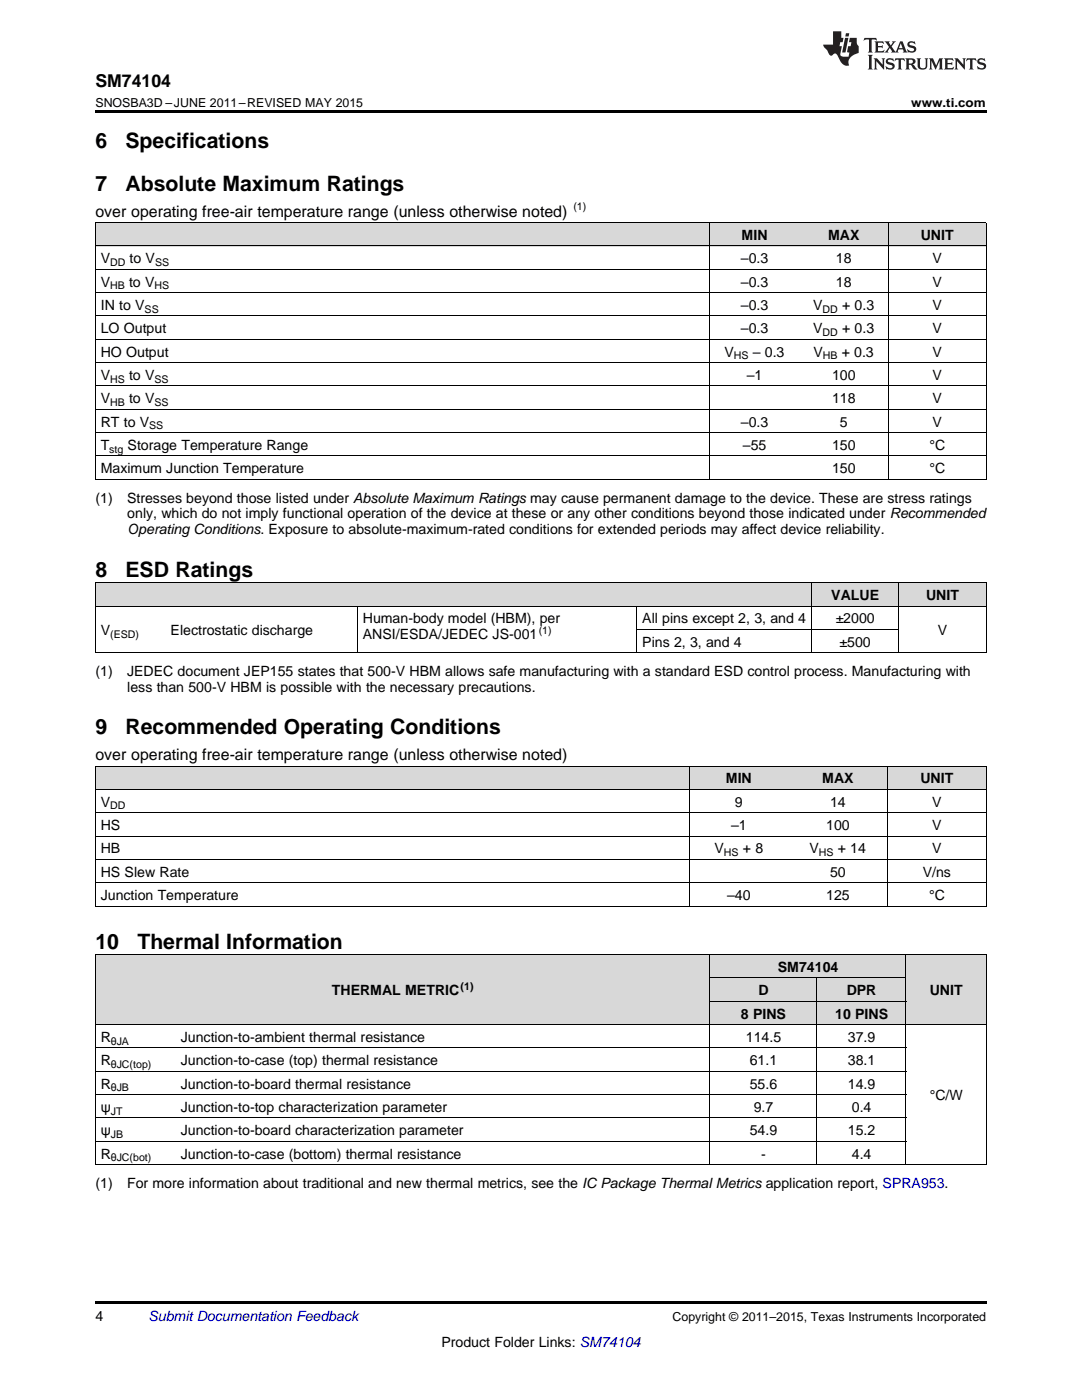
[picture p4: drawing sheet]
<svg xmlns="http://www.w3.org/2000/svg" width="216mm" height="279mm" viewBox="0 0 216 279" stroke-linecap="round" stroke-linejoin="round" font-family="sans-serif">
<defs><g id="words">
<g font-size="4.2">
<text x="19" y="29.6">6</text>
<text x="25" y="29.6">Specifications</text>
<text x="19" y="38.1">7</text>
<text x="25" y="38.1">Absolute Maximum Ratings</text>
<text x="19" y="115.1">8</text>
<text x="25" y="115.1">ESD Ratings</text>
<text x="19" y="146.5">9</text>
<text x="25" y="146.5">Recommended Operating Conditions</text>
<text x="19" y="189.3">10</text>
<text x="27.4" y="189.3">Thermal Information</text>
</g>
<text font-size="3.5" x="19" y="17.3">SM74104</text>
<g font-size="3.2">
<text x="19" y="43.2">over operating free-air temperature range (unless otherwise noted)</text>
<text x="19" y="151.7">over operating free-air temperature range (unless otherwise noted)</text>
</g>
<g font-size="2.8">
<text x="148" y="47.9">MIN</text>
<text x="165.2" y="47.9">MAX</text>
<text x="183.7" y="47.9">UNIT</text>
<text x="20.1" y="52.5">V</text>
<text x="25.9" y="52.5">to V</text>
<text x="147.8" y="52.5">–0.3</text>
<text x="166.8" y="52.5">18</text>
<text x="186.1" y="52.5">V</text>
<text x="20.1" y="57.2">V</text>
<text x="25.8" y="57.2">to V</text>
<text x="147.8" y="57.2">–0.3</text>
<text x="166.8" y="57.2">18</text>
<text x="186.1" y="57.2">V</text>
<text x="20.1" y="61.8">IN to V</text>
<text x="147.8" y="61.8">–0.3</text>
<text x="162.3" y="61.8">V</text>
<text x="168" y="61.8">+ 0.3</text>
<text x="186.1" y="61.8">V</text>
<text x="20.1" y="66.5">LO Output</text>
<text x="20.1" y="71.2">HO Output</text>
<text x="144.6" y="71.2">V</text>
<text x="147.8" y="66.5">–0.3</text>
<text x="150.2" y="71.2">– 0.3</text>
<text x="162.3" y="66.5">V</text>
<text x="162.3" y="71.2">V</text>
<text x="168" y="71.2">+ 0.3</text>
<text x="168" y="66.5">+ 0.3</text>
<text x="186.1" y="66.5">V</text>
<text x="186.1" y="71.2">V</text>
<text x="20.1" y="75.8">V</text>
<text x="25.8" y="75.8">to V</text>
<text x="149" y="75.8">–1</text>
<text x="166" y="75.8">100</text>
<text x="186.1" y="75.8">V</text>
<text x="20.1" y="80.5">V</text>
<text x="25.8" y="80.5">to V</text>
<text x="166" y="80.5">118</text>
<text x="186.1" y="80.5">V</text>
<text x="20.1" y="85.1">RT to V</text>
<text x="20.1" y="89.8">T</text>
<text x="25.5" y="89.8">Storage Temperature Range</text>
<text x="147.8" y="85.1">–0.3</text>
<text x="148.2" y="89.8">–55</text>
<text x="166" y="89.8">150</text>
<text x="167.6" y="85.1">5</text>
<text x="185.5" y="89.8">°C</text>
<text x="186.1" y="85.1">V</text>
<text x="20.1" y="94.4">Maximum Junction Temperature</text>
<text x="166" y="94.4">150</text>
<text x="185.5" y="94.4">°C</text>
<text x="19" y="100.3">(1)</text>
<text x="25.4" y="100.3">Stresses beyond those listed under Absolute Maximum Ratings may cause permanent damage to the device. These are stress ratings</text>
<text x="25.4" y="103.5">only, which do not imply functional operation of the device at these or any other conditions beyond those indicated under Recommended</text>
<text x="25.4" y="106.6">Operating Conditions. Exposure to absolute-maximum-rated conditions for extended periods may affect device reliability.</text>
<text x="165.9" y="119.7">VALUE</text>
<text x="184.8" y="119.7">UNIT</text>
<text x="72.4" y="124.4">Human-body model (HBM), per</text>
<text x="128.2" y="124.4">All pins except 2, 3, and 4</text>
<text x="166.8" y="124.4">±2000</text>
<text x="20.1" y="126.7">V</text>
<text x="34" y="126.7">Electrostatic discharge</text>
<text x="72.4" y="127.6">ANSI/ESDA/JEDEC JS-001</text>
<text x="128.2" y="129">Pins 2, 3, and 4</text>
<text x="167.5" y="129">±500</text>
<text x="187.1" y="126.7">V</text>
<text x="19" y="134.9">(1)</text>
<text x="25.4" y="134.9">JEDEC document JEP155 states that 500-V HBM allows safe manufacturing with a standard ESD control process. Manufacturing with</text>
<text x="25.4" y="138.1">less than 500-V HBM is possible with the necessary precautions.</text>
<text x="20.1" y="161">V</text>
<text x="144.9" y="156.3">MIN</text>
<text x="146.6" y="161">9</text>
<text x="164.1" y="156.3">MAX</text>
<text x="165.6" y="161">14</text>
<text x="183.7" y="156.3">UNIT</text>
<text x="186" y="161">V</text>
<text x="20.1" y="165.6">HS</text>
<text x="145.9" y="165.6">–1</text>
<text x="164.9" y="165.6">100</text>
<text x="186" y="165.6">V</text>
<text x="20.1" y="170.3">HB</text>
<text x="142.6" y="170.3">V</text>
<text x="148.2" y="170.3">+ 8</text>
<text x="161.5" y="170.3">V</text>
<text x="167.2" y="170.3">+ 14</text>
<text x="186" y="170.3">V</text>
<text x="20.1" y="174.9">HS Slew Rate</text>
<text x="20.1" y="179.6">Junction Temperature</text>
<text x="145.1" y="179.6">–40</text>
<text x="164.9" y="179.6">125</text>
<text x="165.6" y="174.9">50</text>
<text x="184.1" y="174.9">V/ns</text>
<text x="185.4" y="179.6">°C</text>
<text x="155.2" y="194">SM74104</text>
<text x="66.2" y="198.6">THERMAL METRIC</text>
<text x="147.8" y="203.3">8 PINS</text>
<text x="151.3" y="198.6">D</text>
<text x="166.7" y="203.3">10 PINS</text>
<text x="168.9" y="198.6">DPR</text>
<text x="185.5" y="198.6">UNIT</text>
<text x="20.1" y="207.9">R</text>
<text x="36.1" y="207.9">Junction-to-ambient thermal resistance</text>
<text x="148.8" y="207.9">114.5</text>
<text x="169.2" y="207.9">37.9</text>
<text x="20.1" y="212.6">R</text>
<text x="36.1" y="212.6">Junction-to-case (top) thermal resistance</text>
<text x="149.6" y="212.6">61.1</text>
<text x="169.2" y="212.6">38.1</text>
<text x="20.1" y="217.2">R</text>
<text x="20.1" y="221.9">ψ</text>
<text x="36.1" y="217.2">Junction-to-board thermal resistance</text>
<text x="36.1" y="221.9">Junction-to-top characterization parameter</text>
<text x="149.6" y="217.2">55.6</text>
<text x="150.4" y="221.9">9.7</text>
<text x="169.2" y="217.2">14.9</text>
<text x="170" y="221.9">0.4</text>
<text x="185.5" y="219.6">°C/W</text>
<text x="20.1" y="226.6">ψ</text>
<text x="36.1" y="226.6">Junction-to-board characterization parameter</text>
<text x="149.6" y="226.6">54.9</text>
<text x="169.2" y="226.6">15.2</text>
<text x="20.1" y="231.2">R</text>
<text x="36.1" y="231.2">Junction-to-case (bottom) thermal resistance</text>
<text x="151.9" y="231.2">-</text>
<text x="170" y="231.2">4.4</text>
<text x="19" y="237.1">(1)</text>
<text x="25.4" y="237.1">For more information about traditional and new thermal metrics, see the IC Package Thermal Metrics application report, SPRA953.</text>
<text x="19" y="263.6">4</text>
<text x="88.1" y="268.9">Product Folder Links: SM74104</text>
</g>
<text font-size="2.8" fill="#0000c8" x="29.6" y="263.6">Submit Documentation Feedback</text>
<g font-size="2.5">
<text x="19" y="21.4">SNOSBA3D –JUNE 2011–REVISED MAY 2015</text>
<text x="181.8" y="21.4">www.ti.com</text>
<text x="134.2" y="263.6">Copyright © 2011–2015, Texas Instruments Incorporated</text>
</g>
<g font-size="2.1">
<text x="114.4" y="41.9">(1)</text>
<text x="22" y="53.1">DD</text>
<text x="30.9" y="53.1">SS</text>
<text x="22" y="57.7">HB</text>
<text x="30.8" y="57.7">HS</text>
<text x="28.9" y="62.4">SS</text>
<text x="164.1" y="62.4">DD</text>
<text x="146.4" y="71.7">HS</text>
<text x="164.1" y="67.1">DD</text>
<text x="164.2" y="71.7">HB</text>
<text x="22" y="76.4">HS</text>
<text x="30.8" y="76.4">SS</text>
<text x="22" y="81">HB</text>
<text x="30.8" y="81">SS</text>
<text x="29.8" y="85.7">SS</text>
<text x="21.8" y="90.3">stg</text>
<text x="22" y="127.3">(ESD)</text>
<text x="107.5" y="126.4">(1)</text>
<text x="22" y="161.5">DD</text>
<text x="144.5" y="170.9">HS</text>
<text x="163.4" y="170.9">HS</text>
<text x="91.9" y="197.5">(1)</text>
<text x="22.1" y="208.5">θJA</text>
<text x="22.1" y="213.1">θJC(top)</text>
<text x="22.1" y="217.8">θJB</text>
<text x="22.1" y="222.5">JT</text>
<text x="22.1" y="227.1">JB</text>
<text x="22.1" y="231.8">θJC(bot)</text>
</g>
</g></defs>
<g fill="#d8d8d8">
<path d="M19 190.6h16v13.9h-16z"/>
<path d="M35 190.6h106.7v13.9h-106.7z"/>
<path d="M141.7 199.9h21.4v4.6h-21.4z"/>
<path d="M163.1 199.9h17.7v4.6h-17.7z"/>
<path d="M180.8 190.6h16v13.9h-16z"/>
<path d="M141.7 195.2h21.4v4.7h-21.4z"/>
<path d="M163.1 195.2h17.7v4.7h-17.7z"/>
<path d="M141.7 190.6h21.4v4.6h-21.4z"/>
<path d="M163.1 190.6h17.7v4.6h-17.7z"/>
<path d="M19 152.9h59.3v4.7h-59.3z"/>
<path d="M78.3 152.9h59.3v4.7h-59.3z"/>
<path d="M137.6 152.9h19.7v4.7h-19.7z"/>
<path d="M157.3 152.9h19.8v4.7h-19.8z"/>
<path d="M177.1 152.9h19.7v4.7h-19.7z"/>
<path d="M19 116.3h14v4.7h-14z"/>
<path d="M33 116.3h38.3v4.7h-38.3z"/>
<path d="M71.3 116.3h55.8v4.7h-55.8z"/>
<path d="M127.1 116.3h34.9v4.7h-34.9z"/>
<path d="M162 116.3h17.4v4.7h-17.4z"/>
<path d="M179.4 116.3h17.4v4.7h-17.4z"/>
<path d="M19 44.5h32v4.6h-32z"/>
<path d="M51 44.5h90.7v4.6h-90.7z"/>
<path d="M141.7 44.5h17.8v4.6h-17.8z"/>
<path d="M159.5 44.5h17.8v4.6h-17.8z"/>
<path d="M177.3 44.5h19.5v4.6h-19.5z"/>
</g>
<g fill="#000">
<path d="M19 22h177.8v.5h-177.8zM19 130.3h.2zM71.2 130.3h.1zM127 130.3h.1zM161.9 130.3h.1zM179.3 130.3h.1zM196.7 130.3h.1zM19 180.8l.2 .1zM137.5 180.8l.1 .1zM177 180.8l.1 .1zM196.7 180.8l.1 .1zM19 232.4l.2 .1z"/>
<path d="M141.6 232.4l.1 .1zM162.9 232.4l.2 .1zM180.7 232.4l.1 .1zM196.7 232.4l.1 .1zM19 259.7h177.8v.5h-177.8z"/>
</g>
<g fill="none" stroke="#000" stroke-width=".2">
<path d="M19 58.4h177.8M19 53.7h177.8M19 49.1h177.8M19 44.4h177.8M19.1 44.5v51.2M141.7 44.5v51.2M177.2 44.5v51.2M196.8 44.5v51.2M19 77h177.8M19 72.4h177.8M19 67.7h177.8M19 63.1h177.8"/>
<path d="M19 95.7h177.8M19 91h177.8M19 86.3h177.8M19 81.7h177.8M19 116.3h177.8M19.1 116.3v14M161.9 116.3v14M179.3 116.3v14M196.8 116.3v14M19 130.3h177.8M19 120.9h177.8M71.3 121v9.3"/>
<path d="M127.1 121v9.3M127.1 125.6h52.3M19 157.5h177.8M19 152.9h177.8M19.1 152.9v28M137.5 152.9v28M177 152.9v28M196.8 152.9v28M19 176.2h177.8M19 171.5h177.8M19 166.8h177.8M19 162.2h177.8"/>
<path d="M19 190.5h177.8M19 180.8h177.8M19.1 190.5v42M141.7 190.5v42M141.7 199.8h39.1M141.7 195.2h39.1M163 195.2v37.3M180.8 190.5v42M196.8 190.5v42M19 218.5h161.8M19 213.8h161.8M19 209.1h161.8"/>
<path d="M19 204.5h177.8M19 232.4h177.8M19 227.8h161.8M19 223.1h161.8"/>
</g>
<g fill="#231f20">
<path d="M172.5 7.6l-.1 .5 .4-.2h.6v.1v2.1l-.2 .4h.9l-.2-.4v-2.1l.1-.1h.5l.5 .2-.2-.5zM174.5 8.3l.2 .3v1.5l-.2 .4h1.8l.2-.6a1.04 1.04 0 0 1-1.3 .2v-.7h.6l.3 .2v-.6l-.3 .2h-.6v-.6l.8-.1 .4 .3-.2-.5zM176.5 8.3l.9 1.1-.9 1.1h.8l-.2-.2 .4-.7 .5 .7-.2 .2h1.5l-.2-.2 .2-.4h.9l.1 .4-.2 .2h1l-.3-.3-.7-1.9h-.5l-.9 2-.8-1 .9-1h-.8l.1 .3-.4 .5-.3-.6 .1-.2zM179.7 8.6l.4 1h-.7zM181.3 8.4a.63 .63 0 0 0-.2 .7 .63 .63 0 0 0 .6 .4l.6 .2 .1 .2a.75 .75 0 0 1-.7 .4 .75 .75 0 0 1-.6-.5l.1 .7 .1-.1a1.11 1.11 0 0 0 1.5-.6 1.13 1.13 0 0 0-1.2-.8l-.1-.4a1.04 1.04 0 0 1 1.2 .2l-.2-.5-.2 .1-.4-.2zM173.2 10.9l.2 .4v2.2l-.2 .4h1l-.3-.4v-2.2l.3-.4zM174.3 11.6l.3 .4v1.5l-.3 .4h.8l-.2-.4v-1.3l1.5 1.7v-1.9l.2-.4h-.7l.2 .4v.9l-1.1-1.3zM177 11.8a.62 .62 0 0 0-.2 .7 .62 .62 0 0 0 .6 .4l.6 .1 .1 .3a.76 .76 0 0 1-.7 .3 .76 .76 0 0 1-.7-.4l.2 .7 .1-.1a1.11 1.11 0 0 0 1.5-.6 1.13 1.13 0 0 0-1.2-.8l-.1-.4a1.04 1.04 0 0 1 1.2 .2l-.2-.6-.2 .1-.5-.1zM178.7 11.6l-.2 .6a.61 .61 0 0 1 .8-.3v1.6l-.2 .4h.9l-.2-.4v-1.6a.63 .63 0 0 1 .7 .3l-.1-.6zM180.6 11.6l.3 .4v1.5l-.3 .4h1l-.2-.2-.1-.8 .6 .2a.76 .76 0 0 0 1.2 .7l-1-1a.58 .58 0 0 0 .6-.5 .58 .58 0 0 0-.5-.6zM181.4 11.9h.1a.45 .45 0 0 1 .5 .1 .45 .45 0 0 1 .1 .5l-.8 .2zM182.9 11.6l.2 .2a2.17 2.17 0 0 0 .3 1.9 .99 .99 0 0 0 1.6-.6v-1.1l.2-.4h-.7l.2 .2a1.92 1.92 0 0 1-.2 1.8 .6 .6 0 0 1-.9-.5v-1.1l.2-.4zM185.4 11.6l.2 .4v1.5l-.2 .4h.7l-.2-.4v-1.4l.8 1.8 .8-1.8v1.4l-.2 .4h.9l-.2-.4v-1.5l.2-.4h-.8l-.6 1.5-.6-1.5zM188.4 11.6l.2 .4v1.5l-.2 .4h1.8l.1-.6a1.04 1.04 0 0 1-1.2 .1v-.6h.5l.4 .2v-.6l-.4 .2h-.5v-.7h.8l.3 .3-.1-.6zM190.5 11.6l.2 .4v1.5l-.2 .4h.7l-.2-.4v-1.3l1.5 1.7v-1.9l.2-.4h-.7l.2 .4v.9l-1.1-1.3zM192.9 11.6l-.1 .6a.61 .61 0 0 1 .7-.3l.1 1.6-.3 .4h1l-.3-.4 .1-1.6a.63 .63 0 0 1 .7 .3l-.1-.6zM195.2 11.8a.62 .62 0 0 0-.2 .7 .62 .62 0 0 0 .6 .4l.6 .1 .1 .3a.76 .76 0 0 1-.7 .3 .76 .76 0 0 1-.6-.4l.1 .7 .1-.1a1.11 1.11 0 0 0 1.6-.6 1.13 1.13 0 0 0-1.3-.8l-.1-.4a1.04 1.04 0 0 1 1.2 .2l-.1-.6-.2 .1-.5-.1z"/>
<path d="M166.2 6.3v2.6h-1.9v.4l.8 .9a.91 .91 0 0 0 1 .8 .56 .56 0 0 1 .5-.3 .56 .56 0 0 1 .5 .3l.4 .8a1.53 1.53 0 0 0 1.9 1.2 1.54 1.54 0 0 1 1-2.1l.9-.3v-1.4a1.52 1.52 0 0 1-.4-1.6h-1.3l-.2 .8h.5l-.2 .8h-.5l-.1 1v.2l.4 .1-.2 .8a1.93 1.93 0 0 1-1.6-.3l.3-1.8h-.5l.2-.8h.4l.2-.8h-.4v-1.3zM168.6 7.6l-.6 2.9h.7l.6-2.9zM168.8 6.6l-.1 .7h.6l.2-.7z"/>
</g>
<use href="#words"/>
</svg>
